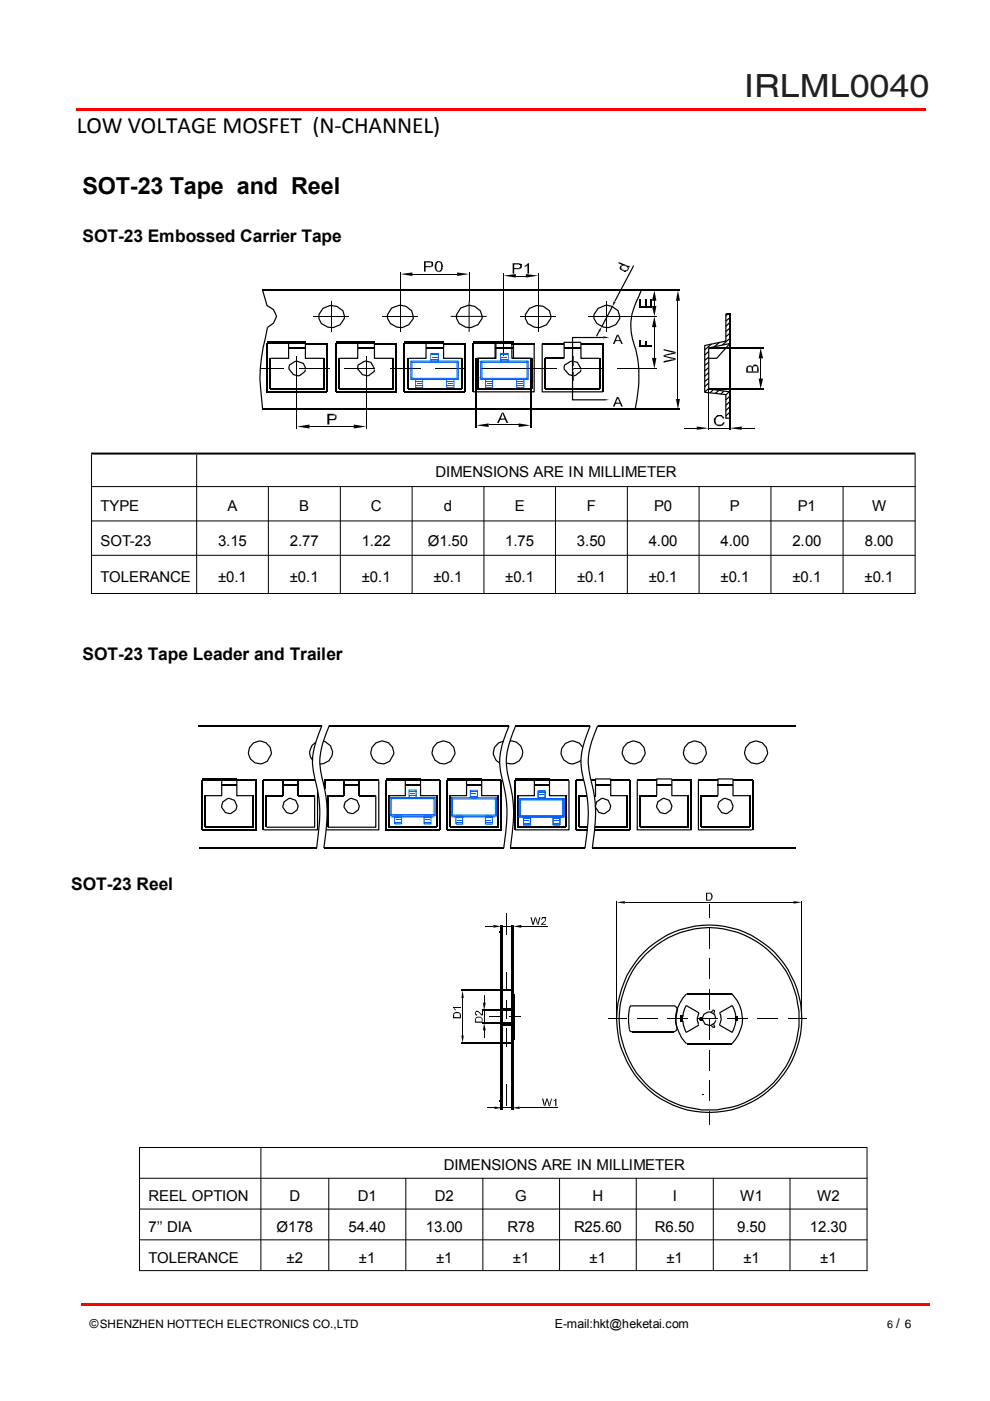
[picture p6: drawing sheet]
<svg xmlns="http://www.w3.org/2000/svg" width="210mm" height="297mm" viewBox="0 0 210 297" stroke-linecap="round" stroke-linejoin="round" font-family="sans-serif">
<defs><g id="words">
<text font-size="6.8" fill="#231f20" x="157.8" y="20.6">IRLML0040</text>
<g font-size="5">
<text x="16.3" y="28.1">LOW VOLTAGE MOSFET (N-CHANNEL)</text>
<text x="17.5" y="41">SOT-23 Tape and Reel</text>
</g>
<g font-size="3.7">
<text x="17.5" y="51.3">SOT-23 Embossed Carrier Tape</text>
<text x="17.5" y="139.9">SOT-23 Tape Leader and Trailer</text>
<text x="15.1" y="188.7">SOT-23 Reel</text>
</g>
<g font-size="3.2">
<text x="92.4" y="101.2">DIMENSIONS ARE IN MILLIMETER</text>
<text x="21.3" y="108.4">TYPE</text>
<text x="48.3" y="108.4">A</text>
<text x="63.5" y="108.4">B</text>
<text x="78.6" y="108.4">C</text>
<text x="94.1" y="108.4">d</text>
<text x="109.1" y="108.4">E</text>
<text x="124.4" y="108.4">F</text>
<text x="138.7" y="108.4">P0</text>
<text x="154.8" y="108.4">P</text>
<text x="169.2" y="108.4">P1</text>
<text x="184.9" y="108.4">W</text>
<text x="21.3" y="115.7">SOT-23</text>
<text x="46.2" y="115.7">3.15</text>
<text x="61.5" y="115.7">2.77</text>
<text x="76.7" y="115.7">1.22</text>
<text x="90.7" y="115.7">Ø1.50</text>
<text x="107.1" y="115.7">1.75</text>
<text x="122.3" y="115.7">3.50</text>
<text x="137.5" y="115.7">4.00</text>
<text x="152.7" y="115.7">4.00</text>
<text x="168" y="115.7">2.00</text>
<text x="183.3" y="115.7">8.00</text>
<text x="21.3" y="123.3">TOLERANCE</text>
<text x="46.2" y="123.3">±0.1</text>
<text x="61.5" y="123.3">±0.1</text>
<text x="76.7" y="123.3">±0.1</text>
<text x="91.9" y="123.3">±0.1</text>
<text x="107.1" y="123.3">±0.1</text>
<text x="122.3" y="123.3">±0.1</text>
<text x="137.5" y="123.3">±0.1</text>
<text x="152.8" y="123.3">±0.1</text>
<text x="168" y="123.3">±0.1</text>
<text x="183.3" y="123.3">±0.1</text>
<text x="94.1" y="248.1">DIMENSIONS ARE IN MILLIMETER</text>
<text x="31.5" y="254.7">REEL OPTION</text>
<text x="61.4" y="254.7">D</text>
<text x="75.9" y="254.7">D1</text>
<text x="92.2" y="254.7">D2</text>
<text x="109.3" y="254.7">G</text>
<text x="125.6" y="254.7">H</text>
<text x="142.6" y="254.7">I</text>
<text x="156.9" y="254.7">W1</text>
<text x="173.2" y="254.7">W2</text>
<text x="31.5" y="261.2">7’’ DIA</text>
<text x="58.6" y="261.2">Ø178</text>
<text x="73.9" y="261.2">54.40</text>
<text x="90.3" y="261.2">13.00</text>
<text x="107.6" y="261.2">R78</text>
<text x="121.7" y="261.2">R25.60</text>
<text x="138.9" y="261.2">R6.50</text>
<text x="156.3" y="261.2">9.50</text>
<text x="171.7" y="261.2">12.30</text>
<text x="31.5" y="267.7">TOLERANCE</text>
<text x="60.7" y="267.7">±2</text>
<text x="76.1" y="267.7">±1</text>
<text x="92.5" y="267.7">±1</text>
<text x="108.8" y="267.7">±1</text>
<text x="125" y="267.7">±1</text>
<text x="141.3" y="267.7">±1</text>
<text x="157.6" y="267.7">±1</text>
<text x="173.9" y="267.7">±1</text>
</g>
<text font-size="2.8" x="190" y="281.5">/ 6</text>
<g font-size="2.6">
<text x="19" y="281.7">©SHENZHEN HOTTECH ELECTRONICS CO.,LTD</text>
<text x="117.6" y="281.7">E-mail:hkt@heketai.com</text>
</g>
<text font-size="2.3" x="188.1" y="281.5">6</text>
</g></defs>
<g fill="#f00">
<path d="M16.2 23h180.1v.5h-180.1z"/>
<path d="M17.3 276.3h179.9v.5h-179.9z"/>
</g>
<path d="M55.2 78.2h5M63 75.5v15.4M63.4 78.2h6.4M102 78.2h16.1M121.3 78.2h6.4" fill="none" stroke="#000" stroke-width=".21"/>
<path d="M56.5 72.4h8.3v.5h-8.3zM57.2 75.8h4l-.1 .2v-3.4h.2v3.5h-4.1zM61.3 77.3l1.6-.9 1.5 .5 .6 1.2-.3 .1-.5-1.1-1.4-.4-1.3 .7-.1 .8 .8 1.1 1 .3 1.3-.9 .1-.4 .3 .1-.1 .4-1.2 .9-.4 .1-1-.2-1-1.3zM64.6 72.6h.3v3.4l-.1-.2h3.9v.3h-4zM100.3 72.4h8.6v.5h-8.6zM101 75.8h4l-.2 .2v-3.4h.3l-.1 3.5h-4zM108.4 72.6h.3v3.4l-.2-.2h4v.3h-4zM100.3 83h13l-.2 .1v-10.3h.3l-.1 10.4h-13zM119.5 72.5h3.7v.2h-3.6l.1-.1v3.4h-.2zM119.6 77.3l1.7-.9 1.2 .3 .8 1.4-.2 .1-.7-1.3-1.1-.2-1.5 .7-.1 .8 1 1.1 .9 .3 1.4-.9v-.4l.3 .1-.1 .4-1.2 .9-.3 .1-1.1-.3-1.1-1.2zM123 72.6h.3v3.4l-.1-.2h4v.3h-4.1zM114.8 72.8h.3v10.3l-.1-.1h12.8v.2h-12.9z" fill="#000"/>
<g fill="none" stroke="#000" stroke-width=".25">
<path d="M56.5 72.8v10.3h12.9v-10.3h-4.6M57.2 76v6.5h11.5v-6.5M61.2 73.8h3.6M100.3 72.8v10.3M101 76v14.6M105 73.8h3.9M108.5 72.8h4.9M112.5 76v14.6M115 72.8h4.6M119.6 76h-4v6.5h11.6v-6.5M119.6 73.8h3.6M123.2 72.8h4.6v10.3"/>
<path d="M55.7 86.8h88.6M101 82.5h11.8"/>
</g>
<g fill="#0f0">
<path d="M121.3 75.5h.2v2h-.2z"/>
<path d="M121.2 77.9h.4v.5h-.4z"/>
<path d="M121.3 78.8h.2v1.9h-.2z"/>
</g>
<path d="M55.7 61.6h88.6M71.2 72.8v10.3h12.8v-10.3h-4.6M71.9 76v6.5h11.5v-6.5M75.8 73.8h3.6M85.7 72.8v10.3h12.9v-10.3h-4.5M86.5 76v6.5h11.4v-6.5M90.3 73.8h3.8" fill="none" stroke="#000" stroke-width=".25"/>
<g fill="#000">
<path d="M71.2 72.4h8.2v.5h-8.2zM71.9 75.8h3.9l-.1 .2v-3.4h.3l-.1 3.5h-4zM79.3 72.6h.2v3.4l-.1-.2h4v.3h-4.1zM85.7 72.4h8.4v.5h-8.4zM86.5 75.8h3.8l-.1 .2v-3.4h.3l-.1 3.5h-3.9zM93.9 72.6h.3v3.4l-.1-.2h3.8v.3h-3.9zM95.6 67h3.9l-.1 .1v-3.2h.2l-.1 3.3h-3.9zM99.4 67h3.8v.2h-3.7l.1-.1v3.3h-.2zM135.6 72h.4v1.3h-.4zM135.6 63.5h.4v1.4h-.4zM135.8 61.5l.3 .1-1.6 3.9-.4 1.1-.2 1.7 .1 2.2 .6 2.7a24.8 24.8 0 0 1 .3 13l-.1 .6h-.2l.7-5.8-.1-3.7-.5-3.2a14.5 14.5 0 0 1-1.1-4.7v-1.1a15.6 15.6 0 0 1 1.6-5.3zM136.7 72.2h.4v1.1h-.4z"/>
<path d="M136.7 63.6h.4v1.3h-.4zM137.9 63.5h.3v1.4h-.3zM138.6 63.8h.3v1.1h-.3z"/>
<path d="M68.5 65.5l-.8 1.2 .1 .9 .5 .9 1.2 .7 .8 .1h.4l1.4-.6 .8-1.2v-.4l-.3-1.2-1.2-.8-1.1-.2h-.4zM68.4 65.3l1.5-.6h.4a3 3 0 0 1 2.5 1.1l.4 1.3-.1 .5a2.77 2.77 0 0 1-2.4 2l-1.2-.1-1.5-.8-.5-1.1v-.9z"/>
<path d="M83.1 65.4l-.8 1.3v.8l.6 1 1.3 .7 1.1 .1 1.3-.5 .9-1.2-.3-1.6-1.1-.9-1.2-.3zM83 65.2l1.9-.6a3.2 3.2 0 0 1 2.5 1.2l.3 1.2v.6a3.1 3.1 0 0 1-2.3 2l-1.3-.1a2.64 2.64 0 0 1-2-1.9v-1z"/>
<path d="M97.7 65.4l-.8 1.7 .6 1.4 1.2 .7 .8 .1h.4l1.4-.6 .8-1.2v-.4l-.4-1.2-1.1-.8-1.1-.3zM97.6 65.2l1.9-.6a3.2 3.2 0 0 1 2.4 1.2l.5 1.3-.1 .5a2.77 2.77 0 0 1-2.4 2l-1.2-.1-1.5-.8-.6-1.6 .1-.5z"/>
<path d="M112.3 65.5l-.8 1.2v.9l.5 .9 1.3 .7 .8 .1h.4l1.3-.6 .8-1.2 .1-.4-.3-1.2-1.2-.8-1.1-.2h-.4zM112.2 65.3l1.4-.6h.5a3 3 0 0 1 2.5 1.1l.3 1.3-.1 .5a2.77 2.77 0 0 1-2.3 2l-1.3-.1-1.4-.8-.5-1.1v-.9z"/>
<path d="M126.9 65.5l-.8 1.2v.8l.6 1 1.2 .7 1.2 .1 1.3-.5 .9-1.2-.3-1.6-1.3-.9-1.1-.3zM126.7 65.3l2-.7a3.6 3.6 0 0 1 2.4 1.2l.4 1.2v.6a2.77 2.77 0 0 1-2.4 2l-1.2-.1a2.71 2.71 0 0 1-2.1-1.9v-1z"/>
</g>
<g fill="none" stroke="#000" stroke-width=".21">
<path d="M84.9 57.7v12.7M87.4 58.1h9.5M99.5 57.7v6.2M106.8 58v17.5M109.4 58.5h2.2M114.1 58v12.4M66.4 67.1h7.6M70.3 63.9v6.5M73 78.2h6.5M77.6 75.5v15.4M81 67.1h7.5M82.7 78.2h6.4"/>
<path d="M92.4 78.2h6.4M110.2 67.1h7.6M124.8 67.1h14.5M128.7 63.9v6.5M131 78.2h8.3M138.7 69.4v6.5M143.7 63.8v20.8M65.6 90.4h9.4"/>
</g>
<g fill="#000">
<path d="M84.9 58.1l2.5-.3v.7zM91.2 55.7h.6zM93.1 57.8l.2-.1zM96.9 57.8l2.6 .3-2.6 .4zM106.8 58.4l2.6-.3v.8zM111.5 58.1l2.6 .3-2.6 .5zM138.7 67.1l.5 2.3h-1zM138.7 61.6l.5 2.2h-1zM138.2 75.9h1l-.5 2.3zM138.2 64.9h1l-.5 2.2zM143.7 61.6l.5 2.2h-.9zM63 90.4l2.6-.4v.9z"/>
<path d="M75 90l2.6 .4-2.6 .5zM143.3 84.6h.9l-.5 2.2z"/>
<path d="M89.9 55.4h1.3l.6 .3h-1.6v.7l1.5 .1-.3 .2h-1.2v.9h-.3z" fill-rule="evenodd"/>
<path d="M90.2 56.4h1.1l.2-.2-.1-.5h.4v.1l-.1 .7z" fill-rule="evenodd"/>
<path d="M92.4 55.6a.59 .59 0 0 1 1-.1l.2 .1z" fill-rule="evenodd"/>
<path d="M92.4 55.7l.5-.1a1.34 1.34 0 0 0-.3 1.4l.3 .4h-.5l-.2-.5v-.8z" fill-rule="evenodd"/>
<path d="M92.9 57.6h.5z" fill-rule="evenodd"/>
<path d="M92.9 55.6h.7l.4 .9-.2 .2a.8 .8 0 0 1-.3 .9h-.8l-.3-.2h.8l.3-.4v-1l-.2-.3z" fill-rule="evenodd"/>
<path d="M108.7 55.8h1.3l.6 .3h-1.6v.7l1.5 .1-.3 .2h-1.2v.9h-.3z" fill-rule="evenodd"/>
<path d="M109 56.8h1l.3-.2-.1-.5h.4v.1l-.1 .7z" fill-rule="evenodd"/>
<path d="M110 56.1h.6z" fill-rule="evenodd"/>
<path d="M111.2 56.3l.6-.1-.5 .4z" fill-rule="evenodd"/>
<path d="M111.5 56.2l.4-.4h.3v2.2h-.4v-1.8z" fill-rule="evenodd"/>
<path d="M140.7 75.3l.5 .2 2 .5v.3l-2.5-.7z" fill-rule="evenodd"/>
<path d="M140.7 74l2.5 .6v.3l-.5-.2-2-.4z" fill-rule="evenodd"/>
<path d="M140.7 76.6l2.1-.5 .4 .2-2.5 .6z" fill-rule="evenodd"/>
<path d="M140.7 75.3l1.9-.5 .6 .1-2.2 .6z" fill-rule="evenodd"/>
<path d="M69.4 87.7h1.3l.6 .4h-1.5v.7h1.4v.2l-.3 .1h-1.1v.9h-.4z" fill-rule="evenodd"/>
<path d="M70.8 88.1h.5z" fill-rule="evenodd"/>
<path d="M70.9 88.1h.4v.7h-.5l.3-.2z" fill-rule="evenodd"/>
</g>
<path d="M135.6 73.4h2.6" fill="none" stroke="#000" stroke-width=".28"/>
<path d="M135.6 65h2.6" fill="none" stroke="#000" stroke-width=".39"/>
<g fill="#5d6dff">
<path d="M101.6 76.6l.1-.1 .3 .2-.2 .2z"/>
<path d="M101.8 80.1l.2 .2-.3 .2-.1-.1z"/>
<path d="M101.7 80l.1 .2z"/>
<path d="M109.5 81.2h1.1v.2h-1.1z"/>
<path d="M111.6 80.1l.3 .3-.1 .1-.4-.2z"/>
<path d="M111.4 76.7l.4-.2 .1 .1-.3 .3z"/>
</g>
<g fill="#005dff">
<path d="M87.2 76.5l.2 .2-.1 .2-.3-.3z"/>
<path d="M87 80.4l.3-.3 .1 .2-.2 .2z"/>
<path d="M87.1 80l.1 .2z"/>
<path d="M94.7 80.7h1.6v.2h-1.6z"/>
<path d="M94.7 81.7h1.6v.2h-1.6z"/>
<path d="M88.1 81.7h1.5v.2h-1.5z"/>
<path d="M88.1 80.7h1.5v.2h-1.5z"/>
<path d="M88.4 81.2h1v.2h-1z"/>
<path d="M91.3 76.1h1.6v.2h-1.6z"/>
<path d="M91.3 75.1h1.6v.2h-1.6z"/>
<path d="M91.6 75.6h1.1v.2h-1.1z"/>
<path d="M95 81.2h1v.2h-1z"/>
<path d="M96.9 80.3l.1-.2 .2 .3-.1 .1z"/>
<path d="M97.1 76.5l.1 .1-.2 .3-.2-.2z"/>
<path d="M87.1 76.7l.1-.1v3.9l-.1-.2h10.1l-.1 .2v-3.9l.1 .1zM87 76.5h10.2l.1 4h-10.2z"/>
<path d="M87.4 76.9l.1-.1v3.4l-.1-.1h9.5l-.1 .1v-3.4l.1 .1zM87.3 76.7h9.7v3.5l-9.7 .1z"/>
<path d="M94.6 80.4h1.7v1.8h-1.7zM94.8 80.5v1.6l-.1-.1h1.6l-.2 .1v-1.6l.2 .1h-1.6z"/>
<path d="M88 80.4h1.7v1.8h-1.7zM88.1 80.6l.1-.1v1.6l-.1-.1h1.5l-.1 .1v-1.6l.1 .1z"/>
<path d="M91.3 75.1l.1-.2v1.7l-.1-.2h1.6l-.1 .2v-1.7l.1 .2zM91.3 74.9h1.7v1.7h-1.7z"/>
</g>
<path d="M161.3 76v4.3M103.6 90.1h6.4M145.1 90.8h2.6M150.3 82.6v8.6M150.3 90.8h4.4M157.3 90.8h2.6" fill="none" stroke="#000" stroke-width=".21"/>
<g fill="#000">
<path d="M134.2 56.3l.3 .1-4 7.5-.2-.1zM55.6 61.6l.2-.1 .9 3.2a2.76 2.76 0 0 1 2 2.1v.5a3.1 3.1 0 0 1-1.9 2.2l-.2-.2 1.3-.9 .6-1.4-.6-1.3-1.4-.8zM56.6 69.4l.2 .1-.9 4.3-.6 4.3-.1 2.2 .6 6.5h-.2l-.5-4.4a30.1 30.1 0 0 1 1.1-10.9zM75.8 77.3l1.7-.9 1.2 .3 .8 1.4-.2 .1-.7-1.3-1-.2-1.5 .7-.2 .8 1 1.1 .9 .3 1.4-.9 .1-.4 .2 .1-.1 .4-1.2 .9-.3 .1-1.1-.2-1.1-1.3zM101.3 75.8h3.8l-.1 .2v-3.4h.3l-.1 3.5h-3.9zM108.7 72.6h.3v3.4l-.1-.2h3.9v.3h-4zM126.9 70.2l.2 .1-.5 1.1-.2-.1zM129.7 64.9l.3 .1-2.3 4.3-.2-.1zM121.3 71.5l6.6-.1v.3h-6.5l.1-.1v6.6h-.2zM149.3 79.7l.9-.8 .2 .2-.9 .8zM149.3 75.2l.9-.8 .2 .2-.9 .8zM149.3 78.6l.9-.8 .2 .2-.9 .8z"/>
<path d="M149.3 74.1l1.5-1.3 .1 .2-1.4 1.3zM149.3 76.3l.9-.7 .1 .2-.8 .7zM149.3 77.4l.9-.7 .1 .2-.8 .7zM150.3 75.8h1.7l2.7-3.1 .1 .2-2.8 3.2h-1.7zM151.4 73.4l1.1-.9 .1 .2-1.1 .9zM153.1 73.1l1.5-1.4 .2 .2-1.6 1.4zM153.8 66.9l.5-.5 .2 .2-.5 .5zM153.8 69.1l.8-.8 .2 .2-.8 .8zM153.8 68l.8-.7 .2 .2-.8 .7zM153.8 70.2l.8-.7 .2 .2-.8 .7zM153.8 71.3l.8-.7 .2 .2-.8 .7zM153.9 66.4h.8v.2h-.8z"/>
<path d="M153.8 66.5h.2v5.9l-4.6 1 .1-.1v9.9l-.1-.2 4.6 .6v5.1l-.1-.2h.8v.3l-.9-.1v-5l.1 .1-4.5-.5-.1-.1v-10l4.6-1-.1 .1zM121.3 78.2h.2v6.6l-.1-.2h6.5v.3l-6.6-.1zM149.3 81.9l.9-.8 .2 .2-.9 .8zM149.3 83l.9-.7 .1 .2-.8 .7zM149.3 80.8l.9-.7 .1 .2-.8 .7zM150.2 73.7l4.5-1 .1 .3-4.5 .9 .1-.1v8.7h-.3zM150.4 83.2l.7-.6 .2 .1-.7 .7zM151.5 83.3l.8-.6 .2 .2-.8 .6zM153.4 82.8l.2 .2-.7 .7-.2-.2zM153.8 85.9l.8-.8 .2 .2-.8 .7zM153.8 87l.8-.8 .2 .2-.8 .7zM153.8 83.7l.7-.7 .2 .2-.7 .6z"/>
<path d="M153.8 84.7l.8-.7 .2 .2-.8 .7zM153.8 88.1l.8-.7 .2 .2-.8 .7zM154.5 88.6l.2-.1 .1 .2-.2 .1zM150.3 82.4l4.5 .6-.1 .2-4.5-.6z"/>
</g>
<path d="M101.3 76v6.5M112.8 76v6.5M150.3 73.8h11.6M154.7 66.5v24.7M150.3 82.5h11.6" fill="none" stroke="#000" stroke-width=".25"/>
<g fill="#000">
<path d="M133 56.7h.2l-.2 .2zM127.6 69.3l-.4 1.1-.4-.2zM127.9 71.3l1.3 .3-1.3 .1zM130.1 63.9l.4 .1-.6 1zM159.4 78.1l-.1 .4zM159.9 77.3h.3zM161.3 73.8l.5 2.2h-1zM101 90.2l2.6-.4v.7zM110 89.8l2.5 .4-2.5 .3zM127.9 84.6l1.3 .2-1.3 .1zM147.7 90.4l2.6 .4-2.6 .3zM152.6 88v.1z"/>
<path d="M152.1 90.3h1zM154.7 90.8l2.6-.4v.7zM160.8 80.3h1l-.5 2.2z"/>
<path d="M131.2 55.6l1.9 .7h-1l-.3 .2 .2-.3-.9-.4z" fill-rule="evenodd"/>
<path d="M131.6 56.3l.4-.1-.3 .4v.3l.8 .4h-.7l-.3-.2-.1-.5z" fill-rule="evenodd"/>
<path d="M132.4 57.5l.3 .1z" fill-rule="evenodd"/>
<path d="M131.9 57.3h1l-.1 .2h-.7z" fill-rule="evenodd"/>
<path d="M132.4 57.3l.7-.2-.2 .2z" fill-rule="evenodd"/>
<path d="M132.3 56.3h.8l.5 .2-.2 .2z" fill-rule="evenodd"/>
<path d="M133.2 56.7l.1 .4-.5 .4z" fill-rule="evenodd"/>
<path d="M130.8 71h.3l-.5 1.1 .9 .2h-1l-.2 .6h-.4z" fill-rule="evenodd"/>
<path d="M131.1 71l1 1.9h-.4l-.2-.6-.9-.2h.8l-.4-.9z" fill-rule="evenodd"/>
<path d="M158.4 77.7l.2-.1v1.2h2.2v.2h-2.6v-.9z" fill-rule="evenodd"/>
<path d="M158.6 77.6l.6-.1 .2 .2h-.7l-.1 .3z" fill-rule="evenodd"/>
<path d="M158.9 77.7h.5v.4l-.2-.3z" fill-rule="evenodd"/>
<path d="M159.4 77.7h.3v1.1h-.3z" fill-rule="evenodd"/>
<path d="M159.5 77.7l.2-.1v.1z" fill-rule="evenodd"/>
<path d="M159.8 77.3h.5l.3 .4h-.8l-.1 .2v-.4z" fill-rule="evenodd"/>
<path d="M160.3 77.7h.3l-.1 1.1v-1.1z" fill-rule="evenodd"/>
<path d="M160.6 77.5l.2 .4v.9h-.3z" fill-rule="evenodd"/>
<path d="M106.4 87.5h.4l-.6 1.2 .9 .3h-1l-.4 .7h-.3z" fill-rule="evenodd"/>
<path d="M106.6 87.6l.2-.1 1 2.2h-.4l-.3-.7-.9-.3h.8z" fill-rule="evenodd"/>
<path d="M130.8 84.2h.3l-.5 1.2 .9 .2h-1l-.2 .6h-.4z" fill-rule="evenodd"/>
<path d="M131.1 84.2l1 2h-.4l-.2-.6-.9-.2h.8l-.4-.9z" fill-rule="evenodd"/>
<path d="M152.2 90.3l.6 .1z" fill-rule="evenodd"/>
<path d="M152 88.1l1 .1z" fill-rule="evenodd"/>
<path d="M151.8 88.2h1.5h-.9l-.4 .2-.2 .3-.1 .7 .2 .5 .7 .1-.8 .1-.4-.6v-.8z" fill-rule="evenodd"/>
<path d="M151.8 90.1l1.2-.1 .3-.5 .4 .1-.6 .7h-1.1z" fill-rule="evenodd"/>
<path d="M152.8 88.2h.5l.4 .5h-.5z" fill-rule="evenodd"/>
</g>
<g fill="#005dff">
<path d="M102 76.5l.3 .2-.2 .2-.3-.3z"/>
<path d="M101.8 80.4l.3-.3 .2 .2-.3 .2z"/>
<path d="M101.9 80l.1 .2z"/>
<path d="M109.5 80.7h1.6v.2h-1.6z"/>
<path d="M109.5 81.7h1.6v.2h-1.6z"/>
<path d="M102.9 81.7h1.6v.2h-1.6z"/>
<path d="M102.9 80.7h1.6v.2h-1.6z"/>
<path d="M103.2 81.2h1v.2h-1z"/>
<path d="M106.2 76.1h1.6v.2h-1.6z"/>
<path d="M106.2 75.1h1.6v.2h-1.6z"/>
<path d="M106.4 75.6h1.1v.2h-1.1z"/>
<path d="M109.8 81.2h1v.2h-1z"/>
<path d="M111.7 80.3l.1-.2 .3 .3-.2 .1z"/>
<path d="M111.9 76.5l.2 .1-.3 .3-.1-.2z"/>
<path d="M101.9 76.7l.1-.1v3.9l-.1-.2h10.1l-.1 .2v-3.9l.1 .1zM101.8 76.5h10.2l.1 4h-10.2z"/>
<path d="M102.2 76.9l.1-.1v3.4l-.1-.1h9.5l-.1 .1v-3.4l.1 .1zM102.1 76.7h9.7v3.5l-9.7 .1z"/>
<path d="M109.5 80.4h1.6v1.8h-1.6zM109.6 80.5v1.6l-.1-.1h1.6l-.1 .1v-1.6l.1 .1h-1.6z"/>
<path d="M102.9 80.4h1.6v1.8h-1.6zM102.9 80.6l.1-.1v1.6l-.1-.1h1.6l-.1 .1v-1.6l.1 .1z"/>
<path d="M106.2 75.1l.1-.2v1.7l-.1-.2h1.6l-.1 .2v-1.7l.1 .2zM106.1 74.9h1.7v1.7h-1.7z"/>
</g>
<g fill="none" stroke="#000" stroke-width=".25">
<path d="M42.1 153.9h26.1M69.8 153.9h38.1M42.1 179.8h25M43.5 168.7v6.7h10.2v-6.7M47 166.4h3.2M50.2 165.4h4.1v10.5h-11.4v-10.5M55.9 165.4v10.5M60 165.2v3.5h-3.5v6.7M60 166.4h3.2M63.2 165.2v3.5h3.5M68.7 179.8h38.1M82.4 168.7v6.7h10.2v-6.7"/>
<path d="M85.9 166.4h3.3M89.2 165.4h4.1v10.5h-11.5v-10.5"/>
</g>
<g fill="#000">
<path d="M66 158l.9-.7 .1 .2-.8 .7-.4 1.1 .1 1 .5 .8-.3 .1-.3-.6-.3-1zM42.9 165h7.3v.6h-7.3zM46.9 165.2h.2v3.6h-3.6v-.2h3.5l-.1 .1zM50.1 165.2h.2v3.5l-.1-.1h3.5v.2h-3.6zM56.5 175.3h10.2l-.1 .1v-6.7h.2v6.8h-10.3zM55.9 175.8h11.4l-.1 .1v-8.3h.3l-.1 8.5h-11.5zM68.6 157l.4 .2a2.54 2.54 0 0 1 1.6 2.1l-.1 1a2.48 2.48 0 0 1-1.9 1.7l-.8 .1v-.3h.8l1.1-.6 .6-1 .1-.9-.5-1.1-1-.8-.4-.1zM81.8 165h7.4v.6h-7.4zM85.8 165.2h.3l-.1 3.6h-3.6v-.2h3.5l-.1 .1zM89 165.2h.3v3.5l-.1-.1h3.4v.2h-3.5z"/>
<path d="M52.8 159.5a2.31 2.31 0 0 0 4.6 0 2.31 2.31 0 0 0-4.6 0zM52.5 159.5a2.6 2.6 0 0 1 5.2 0 2.6 2.6 0 0 1-5.2 0z"/>
<path d="M78.7 159.5a2.35 2.35 0 0 0 4.7 0 2.35 2.35 0 0 0-4.7 0zM78.5 159.5a2.56 2.56 0 0 1 5.1 0 2.56 2.56 0 0 1-5.1 0z"/>
<path d="M47.4 170.1l-.3 1 .8 1.1 1 .2 1-.8 .2-.7-.5-1.2-1.1-.3zM46.9 170.9a1.75 1.75 0 0 1 3.5 0 1.75 1.75 0 0 1-3.5 0z"/>
<path d="M60.4 170l-.3 1.1 .8 1.1 1 .2 1-.8 .2-.7-.5-1.2-1.3-.3zM59.9 170.9a1.74 1.74 0 0 1 3.4 0 1.74 1.74 0 0 1-3.4 0z"/>
</g>
<path d="M55.9 165.4h11" fill="none" stroke="#000" stroke-width=".28"/>
<g fill="#0ff">
<path d="M83 169.3l.3 .1z"/>
<path d="M83 169.3l.2 .2z"/>
<path d="M83.2 173.1l-.2 .2z"/>
</g>
<path d="M83 173.3h9M92 169.2v4.1M92 169.2h-9v4.1" fill="none" stroke="#0ff" stroke-width=".21"/>
<path d="M83 172.8l.1 .2z" fill="#0ff"/>
<path d="M83.2 169.4v3.7h8.6M91.8 169.4v3.7" fill="none" stroke="#0ff" stroke-width=".21"/>
<g fill="#0ff">
<path d="M91.1 173.2v1.8z"/>
<path d="M91.1 173.3v1.7z"/>
<path d="M89.7 175h1.4z"/>
<path d="M89.8 174.9h1.3z"/>
<path d="M89.7 173.2v1.8z"/>
<path d="M89.7 173.2l.1 1.7z"/>
<path d="M89.7 173.2h.7z"/>
<path d="M89.8 173.3l.6-.1z"/>
<path d="M90.4 173.2h.7z"/>
<path d="M90.4 173.3l.7-.1z"/>
<path d="M89.7 173.6h1.4z"/>
<path d="M89.7 174.6h1.4z"/>
<path d="M85.3 173.2v1.8z"/>
<path d="M85.2 173.3l.1 1.7z"/>
<path d="M83.9 175h1.4z"/>
<path d="M83.9 174.9h1.3z"/>
<path d="M83.9 173.2v1.8z"/>
<path d="M83.9 173.2v1.7z"/>
<path d="M83.9 173.2h.7z"/>
<path d="M83.9 173.3l.7-.1z"/>
<path d="M84.6 173.2h.7z"/>
<path d="M83.9 174.6h1.3z"/>
<path d="M83.9 173.6h1.3z"/>
<path d="M84.1 174.1h.9z"/>
<path d="M88.2 167.6v1.7z"/>
<path d="M86.8 167.6h1.4z"/>
<path d="M86.8 167.6v1.6z"/>
<path d="M86.8 167.6v1.7z"/>
<path d="M86.8 169.3l.7-.1z"/>
<path d="M87.5 169.2h.7z"/>
<path d="M87.5 169.3h.7z"/>
<path d="M86.8 168.9h1.4z"/>
<path d="M86.8 167.9h1.4z"/>
<path d="M87.1 168.4h.9z"/>
<path d="M90 174.1h.9z"/>
<path d="M91.8 173.1l.2 .2z"/>
<path d="M92 169.2l-.2 .3z"/>
<path d="M91.8 169.4l.2-.2z"/>
</g>
<g fill="#0ff">
<path d="M83.9 174.4v.3z"/>
<path d="M86.8 168.7l.1 .2z"/>
</g>
<g fill="#000">
<path d="M68.1 153.8l.3 .1-1.2 3.2-.8 3.4 .2 2.9 .5 2.6a25.6 25.6 0 0 1 .8 6.8l-.6 7h-.3l.6-5.5v-3.9l-.4-2.8-.9-4.2-.2-1.9a14.3 14.3 0 0 1 .8-4.5zM69.7 153.8l.2 .1-1.5 4.2-.5 2.7 .2 2.6 .6 2.7a25.3 25.3 0 0 1 .8 6.6l-.7 7.1h-.3l.7-5.5v-3.9l-.4-2.8-.9-4.2-.2-1.9a14.5 14.5 0 0 1 .8-4.5zM119.8 157.5l1.2-.5h.7a2.48 2.48 0 0 1 2 1.4l-.2 .1-.7-.8-1.2-.5-.6 .1-1.1 .4-.7 1-.1 .9v.3l.6 1.2 .9 .6 .7 .1 1.5-.4 .3-.3 .1 .2-.3 .3-1.3 .5-1.1-.2a2.53 2.53 0 0 1-1.6-1.9l-.1-.4a2.5 2.5 0 0 1 1-2.1zM125 153.8l.3 .1-1.5 4.2-.5 2.7 .2 2.6 .5 2.6a28.4 28.4 0 0 1 .9 6.4l-.3 4.1-.4 3.3h-.3l.6-5.4v-4l-.4-2.9-.9-4-.2-2.1a13.3 13.3 0 0 1 .9-4.4zM126.6 153.8l.2 .1-1.2 3.2-.7 3.4 .1 2.9 .6 2.7a24.3 24.3 0 0 1 .8 6.6l-.7 7.1h-.2l.6-5.5v-3.9l-.4-2.8-.9-4.2-.2-1.9a14.3 14.3 0 0 1 .8-4.5zM68.7 165.4h.3v1.9h-.3zM69.5 175.3h10.2l-.2 .1v-6.7h.3l-.1 6.8h-10.2zM69.2 175.8h11.1l-.1 .1v-10.5h.2v10.7h-11.2zM109.1 165h7.4v.6h-7.4zM113.2 165.2h.2v3.6h-3.6v-.2h3.5l-.1 .1zM116.4 165.2h.2v3.5l-.1-.1h3.5v.2h-3.6zM109.1 175.8h11.5l-.1 .1v-10.5h.3l-.1 10.7h-11.6z"/>
<path d="M122.1 165.3h1.7v.3h-1.7zM122.7 168.6h1.8v.2h-1.8zM122.7 175.3h1.9v.2h-1.9zM125.3 165.3h1v.3h-1zM126 168.6h.3v.2h-.3zM126.2 165.1l3.3-.1v.3h-3.2l.1-.1v3.5h-.3zM129.4 165.2h.2v3.5l-.1-.1h3.5v.2h-3.6z"/>
<path d="M73.3 170.1l-.2 1 .8 1.1 1 .2 1-.8 .2-.7-.5-1.2-1.1-.3zM72.8 170.9a1.75 1.75 0 0 1 3.5 0 1.75 1.75 0 0 1-3.5 0z"/>
<path d="M126.6 170l-.2 1.1 .7 1.1 1.1 .2 1-.8 .2-.7-.6-1.2-1-.3zM126.1 170.9a1.75 1.75 0 0 1 3.5 0 1.75 1.75 0 0 1-3.5 0z"/>
</g>
<g fill="none" stroke="#000" stroke-width=".25">
<path d="M109.3 153.9h15.8M126.7 153.9h42M73 165.2v3.5h-3.5v6.7M73 166.4h3.2M76.2 165.2v3.5h3.5M108.2 179.8h15.8M109.1 165.4v10.5M109.8 168.7v6.7h10.2v-6.7M113.3 166.4h3.2M116.5 165.4h4.1M122.1 165.4v10.5h2.4M122.7 168.7v6.7"/>
<path d="M125.6 179.8h43.1M126.3 166.4h3.2M129.5 165.4h4.1v10.5h-7.5M133 168.7v6.7h-6.9"/>
</g>
<path d="M68.8 165.4h11.5" fill="none" stroke="#000" stroke-width=".28"/>
<g fill="#0ff">
<path d="M110.4 169.3l.2 .1z"/>
<path d="M110.4 169.3l.2 .2z"/>
<path d="M110.4 173.3l.2-.2z"/>
<path d="M110.6 173.1l-.2 .2z"/>
</g>
<path d="M110.4 169.2v4M119.3 169.2v4.1h-8.9" fill="none" stroke="#0ff" stroke-width=".21"/>
<path d="M110.4 172.8v.2z" fill="#0ff"/>
<path d="M110.6 169.4v3.7h8.5v-3.6" fill="none" stroke="#0ff" stroke-width=".21"/>
<g fill="#0ff">
<path d="M118.4 173.3l.1 1.7z"/>
<path d="M117.1 175h1.4z"/>
<path d="M117.1 175l1.3-.1z"/>
<path d="M117.1 173.2v1.8z"/>
<path d="M117.1 173.2v1.7z"/>
<path d="M117.1 173.2h.7z"/>
<path d="M117.1 173.3l.7-.1z"/>
<path d="M117.8 173.2h.7z"/>
<path d="M117.1 173.6h1.4z"/>
<path d="M117.1 174.6h1.4z"/>
<path d="M112.6 173.3v1.7z"/>
<path d="M111.2 175h1.4z"/>
<path d="M111.2 175l1.4-.1z"/>
<path d="M111.2 173.2v1.8z"/>
<path d="M111.2 173.2l.1 1.7z"/>
<path d="M111.2 173.2h.7z"/>
<path d="M111.3 173.3l.6-.1z"/>
<path d="M111.9 173.2h.7z"/>
<path d="M111.9 173.3l.7-.1z"/>
<path d="M111.2 174.6h1.4z"/>
<path d="M111.2 173.6h1.4z"/>
<path d="M111.5 174.1h.9z"/>
<path d="M115.5 167.6l.1 1.7z"/>
<path d="M114.2 167.6h1.4z"/>
<path d="M114.2 167.6v1.6z"/>
<path d="M114.2 167.6v1.7z"/>
<path d="M114.2 169.2h.6z"/>
<path d="M114.2 169.3l.6-.1z"/>
<path d="M114.8 169.2h.7z"/>
<path d="M114.8 169.3h.8z"/>
<path d="M114.2 168.9h1.3z"/>
<path d="M114.2 167.9h1.3z"/>
<path d="M114.4 168.4h.9z"/>
<path d="M117.3 174.1h1z"/>
<path d="M119.1 173.1l.2 .2z"/>
<path d="M119.3 169.2l-.2 .3z"/>
<path d="M119.1 169.4l.2-.2z"/>
</g>
<g fill="#0ff">
<path d="M111.2 174.4l.1 .3z"/>
<path d="M114.2 168.7v.2z"/>
</g>
<g fill="#000">
<path d="M94.8 165h7.3v.6h-7.3zM98.8 165.2h.2v3.6h-3.6v-.2h3.5l-.1 .1zM102 165.2h.3v3.5l-.2-.1h3.5v.2h-3.6zM139.1 165.1l3.4-.1v.3h-3.3l.2-.1v3.5h-.3zM142.3 165.2h.3v3.5l-.1-.1h3.5v.2h-3.7zM135 165.4h.2v10.5l-.1-.1h11.5v.3h-11.6zM152.1 165.1l3.3-.1v.3h-3.2l.2-.1v3.5h-.3zM155.3 165.2h.2v3.5l-.1-.1h3.5v.2h-3.6zM148 165.4h.2v10.5l-.1-.1h11.5v.3h-11.6z"/>
<path d="M132 159.5a2.35 2.35 0 0 0 4.7 0 2.35 2.35 0 0 0-4.7 0zM131.8 159.5a2.55 2.55 0 0 1 5.1 0 2.55 2.55 0 0 1-5.1 0z"/>
<path d="M145 159.5a2.31 2.31 0 0 0 4.6 0 2.31 2.31 0 0 0-4.6 0zM144.8 159.5a2.55 2.55 0 0 1 5.1 0 2.55 2.55 0 0 1-5.1 0z"/>
<path d="M158 159.5a2.31 2.31 0 0 0 4.6 0 2.31 2.31 0 0 0-4.6 0zM157.8 159.5a2.56 2.56 0 0 1 5.1 0 2.56 2.56 0 0 1-5.1 0z"/>
<path d="M139.6 170l-.2 1.1 .7 1.1 1 .2 1.1-.8 .1-.7-.5-1.2-1.1-.3zM139.1 170.9a1.75 1.75 0 0 1 3.5 0 1.75 1.75 0 0 1-3.5 0z"/>
<path d="M152.6 170.1l-.3 1 .8 1.1 1 .2 1-.8 .2-.7-.5-1.2-1.1-.3zM152.1 170.9a1.75 1.75 0 0 1 3.5 0 1.75 1.75 0 0 1-3.5 0z"/>
</g>
<path d="M95.4 168.7v6.7h10.2v-6.7M98.9 166.4h3.2M102.1 165.4h4.2v10.5h-11.5v-10.5M135.1 165.4h4.1M139.2 168.7h-3.5v6.7h10.3v-6.7M139.2 166.4h3.3M142.5 165.4h4.1v10.5M148.1 165.4h4.1M152.2 168.7h-3.5v6.7h10.2v-6.7M152.2 166.4h3.2M155.4 165.4h4.2v10.5" fill="none" stroke="#000" stroke-width=".25"/>
<g fill="#0ff">
<path d="M96 169.3l.2 .1z"/>
<path d="M96 169.3l.2 .2z"/>
<path d="M96 173.3l.2-.2z"/>
<path d="M96.2 173.1l-.2 .2z"/>
</g>
<path d="M96 169.2v4.1h9v-4.1" fill="none" stroke="#0ff" stroke-width=".21"/>
<path d="M96 172.8v.2z" fill="#0ff"/>
<path d="M96.2 169.4v3.7h8.6v-3.7" fill="none" stroke="#0ff" stroke-width=".21"/>
<g fill="#0ff">
<path d="M104.1 173.2v1.8z"/>
<path d="M104.1 173.3v1.7z"/>
<path d="M102.7 175h1.4z"/>
<path d="M102.7 174.9h1.4z"/>
<path d="M102.7 173.2v1.8z"/>
<path d="M102.7 173.2l.1 1.7z"/>
<path d="M102.7 173.2h.7z"/>
<path d="M102.7 173.3l.7-.1z"/>
<path d="M103.4 173.2h.7z"/>
<path d="M103.4 173.3l.7-.1z"/>
<path d="M102.7 173.6h1.4z"/>
<path d="M102.7 174.6h1.4z"/>
<path d="M98.2 173.3v1.7z"/>
<path d="M96.9 175h1.3z"/>
<path d="M96.9 175l1.3-.1z"/>
<path d="M96.9 173.2v1.8z"/>
<path d="M96.9 173.2v1.7z"/>
<path d="M96.9 173.2h.7z"/>
<path d="M96.9 173.3l.7-.1z"/>
<path d="M97.6 173.2h.6z"/>
<path d="M97.6 173.3l.6-.1z"/>
<path d="M96.9 174.6h1.3z"/>
<path d="M96.9 173.6h1.3z"/>
<path d="M97.1 174.1h.9z"/>
<path d="M101.1 167.6l.1 1.7z"/>
<path d="M99.8 167.6h1.4z"/>
<path d="M99.8 167.6v1.6z"/>
<path d="M99.8 167.6v1.7z"/>
<path d="M99.8 169.3l.7-.1z"/>
<path d="M100.5 169.2h.6z"/>
<path d="M100.5 169.3h.7z"/>
<path d="M99.8 168.9h1.4z"/>
<path d="M99.8 167.9h1.4z"/>
<path d="M100 168.4h.9z"/>
<path d="M103 174.1h.9z"/>
<path d="M104.7 173.1l.3 .2z"/>
<path d="M105 169.2l-.2 .3z"/>
<path d="M104.7 169.4l.3-.2z"/>
</g>
<path d="M96.9 174.4v.3z" fill="#0ff"/>
<path d="M105.6 157.4l1.1-.4 .1 .3-1 .3-.9 .9-.2 1.4 .5 1.2 .8 .5-.1 .3-.9-.7a2.56 2.56 0 0 1 .6-3.8zM107.8 153.8l.3 .1-1.5 4.2-.5 2.7 .1 2.6 .6 2.7a25.3 25.3 0 0 1 .8 6.6l-.7 7.1h-.2l.6-5.5v-3.9l-.4-2.8-.9-4.1-.2-2a14.5 14.5 0 0 1 .8-4.5zM109.2 153.8l.3 .1-1.5 4.2-.5 2.7 .1 2.6 .6 2.7a25.4 25.4 0 0 1 .8 6.6l-.7 7.1h-.2l.6-5.5 .1-2.5-.3-2.8-1.1-5.5-.2-2a14 14 0 0 1 .8-4.5zM108.1 157h.4a2.57 2.57 0 0 1 2 1l.5 1.6a2.55 2.55 0 0 1-.8 1.8l-1.1 .6-.9 .1-.9-.2 .1-.3 .8 .2 .9-.1 .9-.5 .6-.9 .1-1.1-.4-1-.9-.8-1.3-.2z" fill="#000"/>
<g fill="#005dff">
<path d="M110 169.4l.1-.2 .3 .3-.2 .1z"/>
<path d="M110.2 172.9l.2 .1-.3 .3-.1-.2z"/>
<path d="M110 172.8l.1 .2z"/>
<path d="M117.3 173.4h1.4v.3h-1.4z"/>
<path d="M117.3 174.5h1.4v.2h-1.4z"/>
<path d="M111 174.5h1.4v.2h-1.4z"/>
<path d="M111 173.4h1.4v.3h-1.4z"/>
<path d="M111.2 174h1v.2h-1z"/>
<path d="M114.1 168.9h1.5v.2h-1.5z"/>
<path d="M114.1 168.9v.2z"/>
<path d="M114.1 167.9h1.5v.2h-1.5z"/>
<path d="M114.3 168.4h1v.2h-1z"/>
<path d="M117.5 174h1v.2h-1z"/>
<path d="M119.3 173l.1-.1 .3 .2-.2 .2z"/>
<path d="M119.5 169.2l.2 .2-.3 .3-.1-.2z"/>
<path d="M95.6 169.2l.2-.1 .2 .2-.1 .2z"/>
<path d="M95.6 173l.3-.3 .1 .2-.2 .2z"/>
<path d="M95.7 172.6l.1 .2z"/>
<path d="M102.9 173.3h1.5v.2h-1.5z"/>
<path d="M102.9 174.3h1.5v.2h-1.5z"/>
<path d="M96.7 174.3h1.4v.2h-1.4z"/>
<path d="M96.7 173.3h1.4v.2h-1.4z"/>
<path d="M96.9 173.8h1v.2h-1z"/>
<path d="M99.7 168.7h1.5v.2h-1.5z"/>
<path d="M99.7 168.7l.1 .2z"/>
<path d="M99.7 167.7h1.5v.2h-1.5z"/>
<path d="M100 168.2h1v.2h-1z"/>
<path d="M103.2 173.8h.9v.2h-.9z"/>
<path d="M104.9 172.9l.2-.2 .2 .3-.1 .1z"/>
<path d="M105.2 169.1l.1 .1-.2 .3-.2-.2z"/>
<path d="M82.6 169.2l.2-.2 .2 .3-.1 .1z"/>
<path d="M82.9 172.7l.1 .1-.2 .3-.2-.2z"/>
<path d="M82.7 172.5l.1 .3z"/>
<path d="M89.9 173.2h1.5v.2h-1.5z"/>
<path d="M89.9 174.2h1.5v.2h-1.5z"/>
<path d="M83.7 174.2h1.4v.2h-1.4z"/>
<path d="M83.7 173.2h1.4v.2h-1.4z"/>
<path d="M83.9 173.7h1v.2h-1z"/>
<path d="M86.7 168.6h1.5v.3h-1.5z"/>
<path d="M86.7 168.6l.1 .3z"/>
<path d="M86.7 167.6h1.5v.2h-1.5z"/>
<path d="M87 168.1h1v.2h-1z"/>
<path d="M90.2 173.7h.9v.2h-.9z"/>
<path d="M91.9 172.8l.2-.2 .2 .3-.1 .2z"/>
<path d="M91.9 169.3l.3-.3 .1 .2-.2 .2z"/>
<path d="M110 169.4l.2-.1v3.9l-.2-.1h9.6l-.1 .1v-3.9l.1 .1zM110 169.2h9.6l.1 4.1h-9.7z"/>
<path d="M110.3 169.7l.1-.1v3.4l-.1-.1h9.1l-.1 .1v-3.4l.1 .1zM110.2 169.5h9.2l.1 3.5-9.3 .1z"/>
<path d="M117.2 173.1h1.6v1.9h-1.6zM117.4 173.2v1.7l-.1-.1h1.4l-.1 .1v-1.7l.1 .1h-1.4z"/>
<path d="M110.9 173.1h1.6v1.9h-1.6zM111 173.3l.1-.1v1.7l-.1-.1h1.4l-.1 .1v-1.7l.1 .1z"/>
<path d="M114.2 167.7v1.6l-.1-.1h1.5l-.1 .1v-1.6l.1 .1h-1.5zM114 167.6h1.7v1.8h-1.7z"/>
<path d="M110 169.4l.2-.1v3.9l-.2-.1h9.6l-.1 .1v-3.9l.1 .1zM110 169.2h9.6l.1 4.1h-9.7z"/>
<path d="M110.3 169.7l.1-.1v3.4l-.1-.1h9.1l-.1 .1v-3.4l.1 .1zM110.2 169.5h9.2l.1 3.5-9.3 .1z"/>
<path d="M117.2 173.1h1.6v1.9h-1.6zM117.4 173.2v1.7l-.1-.1h1.4l-.1 .1v-1.7l.1 .1h-1.4z"/>
<path d="M110.9 173.1h1.6v1.9h-1.6zM111 173.3l.1-.1v1.7l-.1-.1h1.4l-.1 .1v-1.7l.1 .1z"/>
<path d="M114.2 167.7v1.6l-.1-.1h1.5l-.1 .1v-1.6l.1 .1h-1.5zM114 167.6h1.7v1.8h-1.7z"/>
<path d="M95.7 169.2l.1-.1v3.9l-.1-.1h9.6l-.1 .1v-3.9l.1 .1zM95.6 169.1l9.7-.1 .1 4.1h-9.7z"/>
<path d="M95.9 169.5l.1-.1v3.4l-.1-.1h9.1l-.1 .1v-3.4l.1 .1zM95.9 169.3h9.2v3.5l-9.2 .1z"/>
<path d="M102.9 173h1.6v1.8h-1.6zM102.9 173.1l.1-.1v1.7l-.1-.1h1.5l-.1 .1v-1.7l.1 .1z"/>
<path d="M96.6 173h1.6v1.8h-1.6zM96.7 173.1l.1-.1v1.7l-.1-.1h1.4l-.1 .1v-1.7l.1 .1z"/>
<path d="M99.7 167.6l.1-.1v1.6l-.1-.1h1.5l-.1 .1v-1.6l.1 .1zM99.6 167.5h1.7v1.7h-1.7z"/>
<path d="M82.8 169.1v3.9l-.1-.1h9.6l-.1 .1v-3.9l.1 .1h-9.6zM82.6 169h9.7l.1 4-9.7 .1z"/>
<path d="M83 169.3v3.4l-.1-.1h9.1l-.1 .1v-3.4l.1 .1h-9.1zM82.9 169.3l9.2-.1v3.6h-9.2z"/>
<path d="M89.9 172.9h1.6v1.9h-1.6zM89.9 173.1l.1-.1v1.7l-.1-.1h1.5l-.1 .1v-1.7l.1 .1z"/>
<path d="M83.6 172.9h1.6v1.9h-1.6zM83.7 173.1l.1-.1v1.7l-.1-.1h1.4l-.1 .1v-1.7l.1 .1z"/>
<path d="M86.7 167.6l.1-.1v1.6l-.1-.1h1.5l-.1 .1v-1.6l.1 .1zM86.7 167.4h1.6v1.8h-1.6z"/>
</g>
<g fill="#000">
<path d="M102.9 196.3h1.7v.2h-1.7zM106 197.4h.2v.4h-.2zM106.1 197.2l.2 .1-.1 .2-.2-.1zM106 196.1h.5v37.8h-.5zM106.1 197.2h.5v38h-.5zM106 197.8l.2-.2 .1 .1-.2 .2zM108.4 197.2h.5v38h-.5zM108.5 196.1h.5v37.8h-.5zM108.7 197.2h.2l.1 .2-.2 .1-.1-.2h.3v.1h-.3zM108.8 197.4h.2v.4h-.2zM108.7 197.7l.1-.1 .2 .2-.1 .1zM115.2 194.4h.2v.2h-.2z"/>
<path d="M102.1 214.3h.2v.8h-.2zM102.5 218.4h.2v1.7h-.2zM102.5 211.1h.2v1.5h-.2zM108.8 210.6h.2v.3h-.2zM133.3 218.3l.3-.1 .2 .4h-.1h.3v.2a.52 .52 0 0 1-.7-.5zM133.3 213.8h.3l-.2 1.5 .2 2.9-.3 .1-.2-1.5zM133.6 213.2l.4-.1v.3h-.3l.1-.1-.2 .6-.3-.1zM142.8 218.6h.2l.5-.6 .2 .1-.6 .7h-.3zM134 213.1h9l.6 .5 .1 .3-.2 .1-.5-.6h-9zM143.5 213.9h.2l-.3 2.1 .3 2-.2 .1-.4-2.1zM144.2 215.3h.6v1.3h-.6zM144.7 216.4h.2l.1 .8 .6 1.6-.2 .1-.6-1.6z"/>
<path d="M145.4 213.1l.2 .1-.6 1.6-.1 .8h-.2l.1-.9zM145.5 210.6l.2 .2-.8 .9-1.1 2-.4 2.9 .2 1.1 .4 1 .6 1.2 1.1 1.3-.2 .2a8.1 8.1 0 0 1-2.3-5.4l.3-2.3 1.2-2.2zM145.5 213.1l2.8 1.5-.2 .3-2.7-1.6zM145.4 218.8l2.7-1.6 .2 .2-2.8 1.6zM148.1 214.7l.2 .1-.3 1.1 .2 1.3-.2 .1-.3-1.4zM148.2 216.1l.2-.1 .2 .2-.1 .2zM148.5 215.6h.5v.3h-.5zM148.5 216.2h.5v.2h-.5zM148.3 215.8l.2-.1 .1 .2-.2 .2-.2-.1zM151 214.2l.2 .2-.3 .3-.2-.1zM150.7 217.5l.2-.2 .3 .3-.2 .2zM151 217.8l.4-.1v.2z"/>
<path d="M151.3 214.5l.3 .1-.1 .4-.3-.1zM151.3 214.2l.2-.1v.5l-.2-.1zM151.3 217.6l.2-.1v.4l-.2-.1zM151.1 214.1h.3v.2l-.2 .1-.2-.2zM151.2 217.2l.3-.1 .1 .4h-.3zM149.2 214.9l.9-.5h.5l1 .6 .3 1-.2 .1-.3-1-.8-.4h-.5l-.7 .4-.4 .8 .6 1.2 1.1 .2 .7-.5 .3-.5 .2 .1-.3 .6-.9 .5-1.3-.3-.6-1.3zM152.5 214.9l.1-.1 .2 .2 .2 1-.3 1.4-.3-.1 .4-1.1-.1-.9zM152.5 214.6l2.7-1.5 .1 .2-2.7 1.6zM152.6 217.2l2.7 1.6-.1 .2-2.7-1.6zM155.9 216.4h.3l-.2 .9-.6 1.6-.3-.1zM155.9 215.5h.6v1h-.6zM155.1 213.2l.3-.1 .3 .8 .5 1.6-.3 .1z"/>
<path d="M103.2 234.8h1.6v.2h-1.6zM106 233.3h.2v.4h-.2zM106.1 233.2l.2 .1-.1 .2-.2-.1zM106 233.8l.2-.2 .1 .1-.2 .2zM106.5 234.8h2v.2h-2zM108.8 220.3h.2v.2h-.2zM108.7 233.3l.2-.1 .1 .2-.2 .1zM108.8 233.3h.2v.4h-.2zM108.7 233.7l.1-.1 .2 .2-.1 .1zM148.9 231.9h.3v.2h-.3zM155.1 210.8l.2-.2 1.1 1.5 .9 2.1 .2 1.3a7.7 7.7 0 0 1-2.2 5.9l-.2-.2 1.4-1.9 .4-1.1 .3-1.1 .1-1-.2-1.8-.4-1.1-.5-1z"/>
<path d="M91.7 159.5a2.31 2.31 0 0 0 4.6 0 2.31 2.31 0 0 0-4.6 0zM91.5 159.5a2.56 2.56 0 0 1 5.1 0 2.56 2.56 0 0 1-5.1 0z"/>
<path d="M136.9 202.5l-1.9 2.2-.7 1.2-1.3 2.6-1.4 4.4-.2 3.1 .2 3.2 1.3 4.3 2.1 3.9 1.9 2.2 1.1 1 2.4 1.8 1.2 .7 2.8 1.2 4.4 .9h3.1l3.1-.6 2.7-.9 2.6-1.3 1.2-.9 2.3-1.9 2.7-3.5 1.8-4 .5-1.5 .5-3v-3.2l-.5-3-1.6-4.2-1.6-2.5-1.9-2.2-2.2-2-1.2-.8-2.6-1.4-1.4-.5-2.9-.7-3-.3-3.2 .3-2.8 .7-1.4 .6-1.4 .6-2.4 1.5zM136.8 202.3a19.1 19.1 0 0 1 19.5-4.8 19.1 19.1 0 0 1 13 15.4 19.5 19.5 0 0 1-14.3 22l-1.5 .3a19.1 19.1 0 0 1-22.3-17.6 19.8 19.8 0 0 1 5.6-15.3z"/>
<path d="M136.6 202l-1.1 1.1-2.5 3.8-1.1 2.8-.4 1.6-.4 1.5-.2 3.2 .2 3.2 .7 3 1.2 2.8 .8 1.4 .8 1.3 2 2.3 2.3 2 1.2 .8 2.7 1.4 2.9 1 3 .5h1.7l4.6-.5 2.9-1 2.7-1.4 1.2-.8 2.3-2 2.8-3.6 1.4-2.8 1.3-4.4 .3-3.2-.3-3.3-.7-3-.6-1.4-1.4-2.7-2.8-3.6-1.1-1-2.4-1.7-2.7-1.5-1.4-.6-3-.7-3.1-.3-3.2 .3-3 .7-1.5 .6-1.3 .6-2.5 1.7zM136.4 201.8a19.6 19.6 0 0 1 31.4 5 19.9 19.9 0 0 1-1.9 21.5 19.9 19.9 0 0 1-20.3 7.1 20.1 20.1 0 0 1-9.2-33.6z"/>
</g>
<g fill="none" stroke="#000" stroke-width=".21">
<path d="M19.4 96.4v29.5M41.7 96.4v29.3M194 96.4v29.5M19.3 103.2h174.8M19.3 110.5h174.8M19.3 117.7h174.8M56.9 103.1v22.6M72.2 103.1v22.6M87.4 103.1v22.6M102.6 103.1v22.6M117.8 103.1v22.6M133 103.1v22.6"/>
<path d="M148.2 103.1v22.6M163.5 103.1v22.6M178.8 103.1v22.6M19.3 125.8h174.8M106.2 196.4h2.6M107.5 193.6v4.6M110.5 196.4h5.6M130.7 191v25M132.5 191.3h35.8M150.4 191.7v2.9M150.4 196.8v4.3M170 191v25"/>
<path d="M98.1 211.6v8M102.6 214.2v2.7M103.7 215.6h2.3M107.5 206.1v4M107.5 212v4M107.5 217.9v4M108.1 215.6h2.3M129 216h4M135.1 216h4.3M141.5 216h4.3M147.9 216h4.3M150.4 203.2v4.4"/>
<path d="M150.4 209.8v4.2M150.4 216.2v4.3M154.3 216h4.3M160.7 216h4.3M167 216h4.1M107.5 229.8v4.7M110.2 234.9h8M150.4 222.6v4.3M150.4 229v4.4M150.4 235.5v3M29.5 243.3h154.4M29.5 249.8h154.4"/>
<path d="M29.5 256.3h154.4M29.6 243.2v26.3M55.3 243.2v26.1M69.7 249.7v19.6M86 249.7v19.6M102.4 249.7v19.6M118.6 249.7v19.6M134.9 249.7v19.6M151.2 249.7v19.6M167.5 249.7v19.6M183.8 243.4v26.1M29.5 262.9h154.4"/>
<path d="M29.5 269.4h154.4"/>
</g>
<path d="M97.7 210h10.8M102.3 214.2h6.6M102.3 216.9h6.6M106.2 213.9h2.7M106.2 217.3h2.7M108.9 210.7v9.7M134 218.7h8.8M145.7 210.7h9.4M97.7 221.2h10.8M145.7 221.3h9.4" fill="none" stroke="#000" stroke-width=".25"/>
<g fill="#000">
<path d="M104.6 196.1l1.6 .3-1.6 .3zM108.8 196.4l1.7-.3v.6zM130.7 191.3l1.8-.3v.6zM168.3 191l1.7 .3-1.7 .3zM98.1 210l.2 1.6h-.5zM97.8 219.6h.5l-.2 1.6zM102.6 216.9l.4 1.5h-.6zM102.4 212.6h.6l-.4 1.6zM104.8 234.6l1.7 .3-1.7 .2zM108.5 234.9l1.7-.3v.5z"/>
<path d="M112.5 194.5h.2l.4 1.3-.2 .3z" fill-rule="evenodd"/>
<path d="M113.4 194.5h.2l-.4 1.6h-.3z" fill-rule="evenodd"/>
<path d="M113.6 194.5l.4 1-.1 .6-.4-1.4z" fill-rule="evenodd"/>
<path d="M114.3 194.5h.3l-.4 1.6h-.3l.2-.2z" fill-rule="evenodd"/>
<path d="M114.8 194.7h.4l-.4 .3z" fill-rule="evenodd"/>
<path d="M114.8 195.8l.5-.4h.2l-.5 .5h.8v.2h-1.1z" fill-rule="evenodd"/>
<path d="M114.9 194.6l.7 .1z" fill-rule="evenodd"/>
<path d="M115.3 194.7l.6 .1-.3 .6h-.3l.1-.1a.37 .37 0 0 0 .2-.3 .37 .37 0 0 0-.3-.3z" fill-rule="evenodd"/>
<path d="M149.7 189.3l1.1 .1-.9 .1v1.3h.9l-.2 .2h-.9z" fill-rule="evenodd"/>
<path d="M150.2 189.5l.6-.1a1.16 1.16 0 0 1 0 1.4h-.3l.3-.4v-.6l-.2-.3z" fill-rule="evenodd"/>
<path d="M96 213.6h1.7v.2h-1.7z" fill-rule="evenodd"/>
<path d="M96.2 214.7l.1 1h1.4v.2h-1.7v-.8z" fill-rule="evenodd"/>
<path d="M96.5 213.9l.1 .3-.2-.1z" fill-rule="evenodd"/>
<path d="M96.1 213.8h.4l-.1 .3z" fill-rule="evenodd"/>
<path d="M96.4 214.6h.7l.5 .2h-1l-.3 .2v.3l-.1-.5z" fill-rule="evenodd"/>
<path d="M97.3 214.8h.3l-.1 .9v-.6z" fill-rule="evenodd"/>
<path d="M97.6 214.7l.1 1h-.2z" fill-rule="evenodd"/>
<path d="M100.7 216l.2-.2v.8h1.4v.2h-1.6z" fill-rule="evenodd"/>
<path d="M100.7 214.6l.2-.2v.6l.3 .1-.1 .2-.3-.1z" fill-rule="evenodd"/>
<path d="M100.9 214.4l.4-.1 .2 .3h-.6z" fill-rule="evenodd"/>
<path d="M101.3 214.6h.3l.7 .5v.2h-.2z" fill-rule="evenodd"/>
<path d="M100.9 215.7l1-.1 .2 .1h-.9l-.3 .2v.3z" fill-rule="evenodd"/>
<path d="M101.8 215.7h.3v.3z" fill-rule="evenodd"/>
<path d="M102.1 215.8l.2 .1v.7h-.2z" fill-rule="evenodd"/>
<path d="M114.9 232.9h.3l.3 1.4-.2 .2z" fill-rule="evenodd"/>
<path d="M115.9 232.9h.2l-.5 1.6h-.2z" fill-rule="evenodd"/>
<path d="M116.1 232.9l.4 1.4-.1 .2-.4-1.2z" fill-rule="evenodd"/>
<path d="M116.9 232.9h.1l-.4 1.6h-.2z" fill-rule="evenodd"/>
<path d="M117.5 233.3h.2l-.3 .2z" fill-rule="evenodd"/>
<path d="M117.7 233l.3-.1v1.6h-.3v-1.2h-.2z" fill-rule="evenodd"/>
</g>
<path d="M19.3 96.2h174.8" fill="none" stroke="#000" stroke-width=".42"/>
<use href="#words"/>
</svg>
